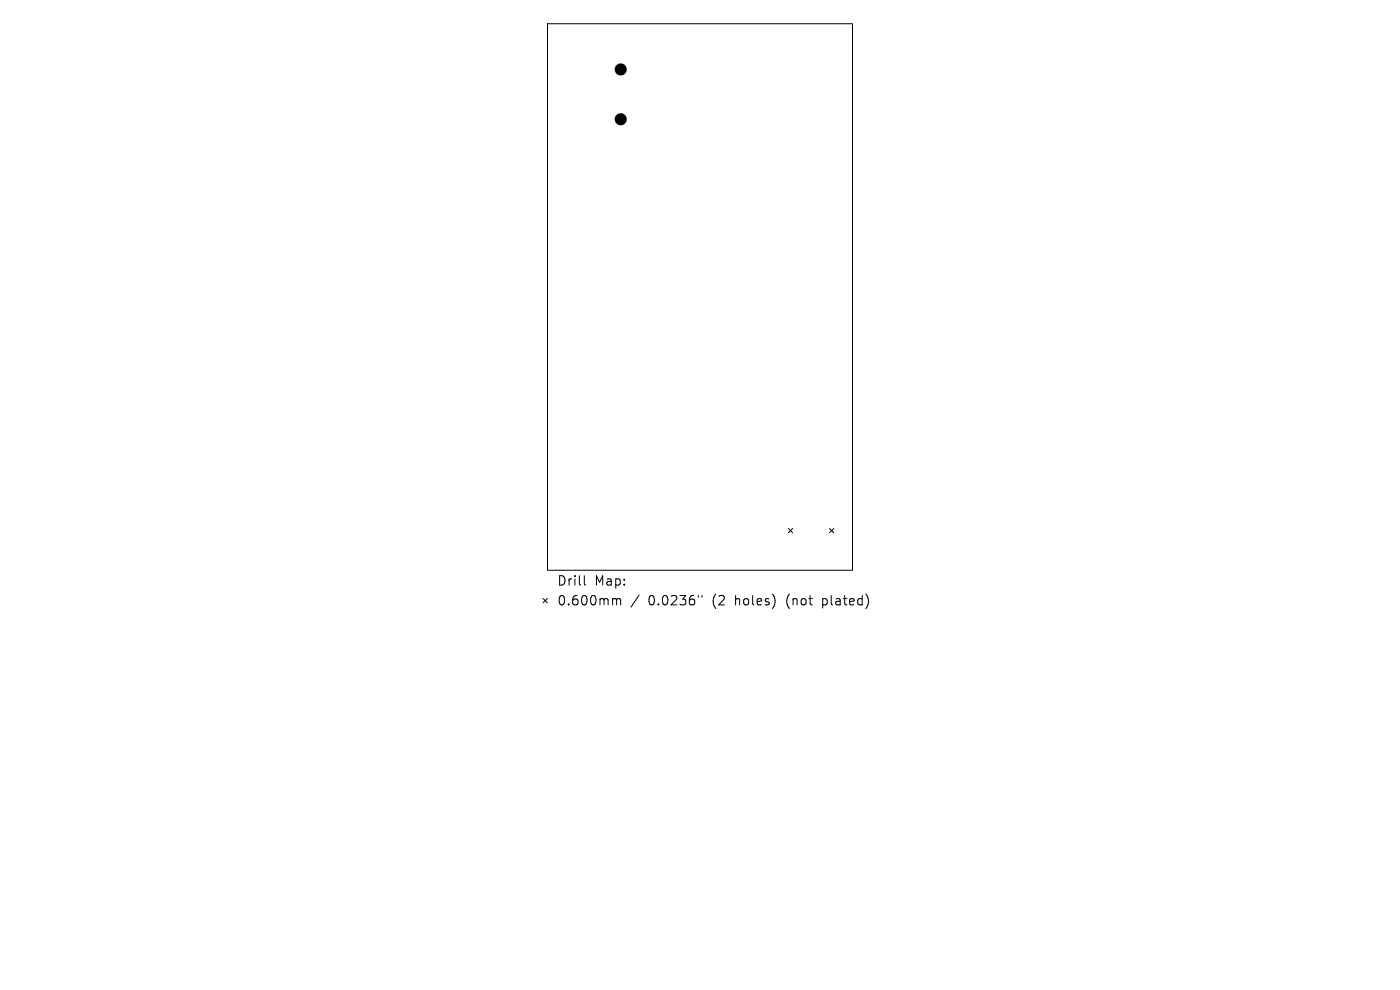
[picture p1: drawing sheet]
<svg xmlns="http://www.w3.org/2000/svg" width="297mm" height="210mm" viewBox="0 0 297 210" stroke-linecap="round" stroke-linejoin="round" font-family="sans-serif">
<defs><g id="words">
<g font-size="2.8">
<text x="118.1" y="124.5">Drill</text>
<text x="126.1" y="124.5">Map:</text>
<text x="118.1" y="128.7">0.600mm</text>
<text x="137.6" y="128.7">0.0236&quot;</text>
<text x="151.3" y="128.7">(2</text>
<text x="156.2" y="128.7">holes)</text>
<text x="167.3" y="128.7">(not</text>
<text x="175.1" y="128.7">plated)</text>
</g>
</g></defs>
<g fill="none" stroke="#000" stroke-width=".21">
<path d="M116.1 5h64.8v116h-64.8zM167.3 112.1l.9 .9M168.2 112.1l-.9 .9M176 112.1l.9 .9M176.9 112.1l-.9 .9M115.2 127l.9 .9M116.1 127l-.9 .9M124 122.1v1.7l.2 .3M130.2 127l.5 .1 .1 .2M130.8 127.3l.3-.3 .5 .1 .1 1.2M130.8 127.3v1M135.6 126.2l-1.7 2.6"/>
<path d="M148.1 126.3v.4M148.9 126.3v.4"/>
</g>
<g fill="#000">
<circle cx="131.7" cy="14.7" r="1.28"/>
<circle cx="131.7" cy="25.3" r="1.28"/>
</g>
<use href="#words"/>
</svg>
